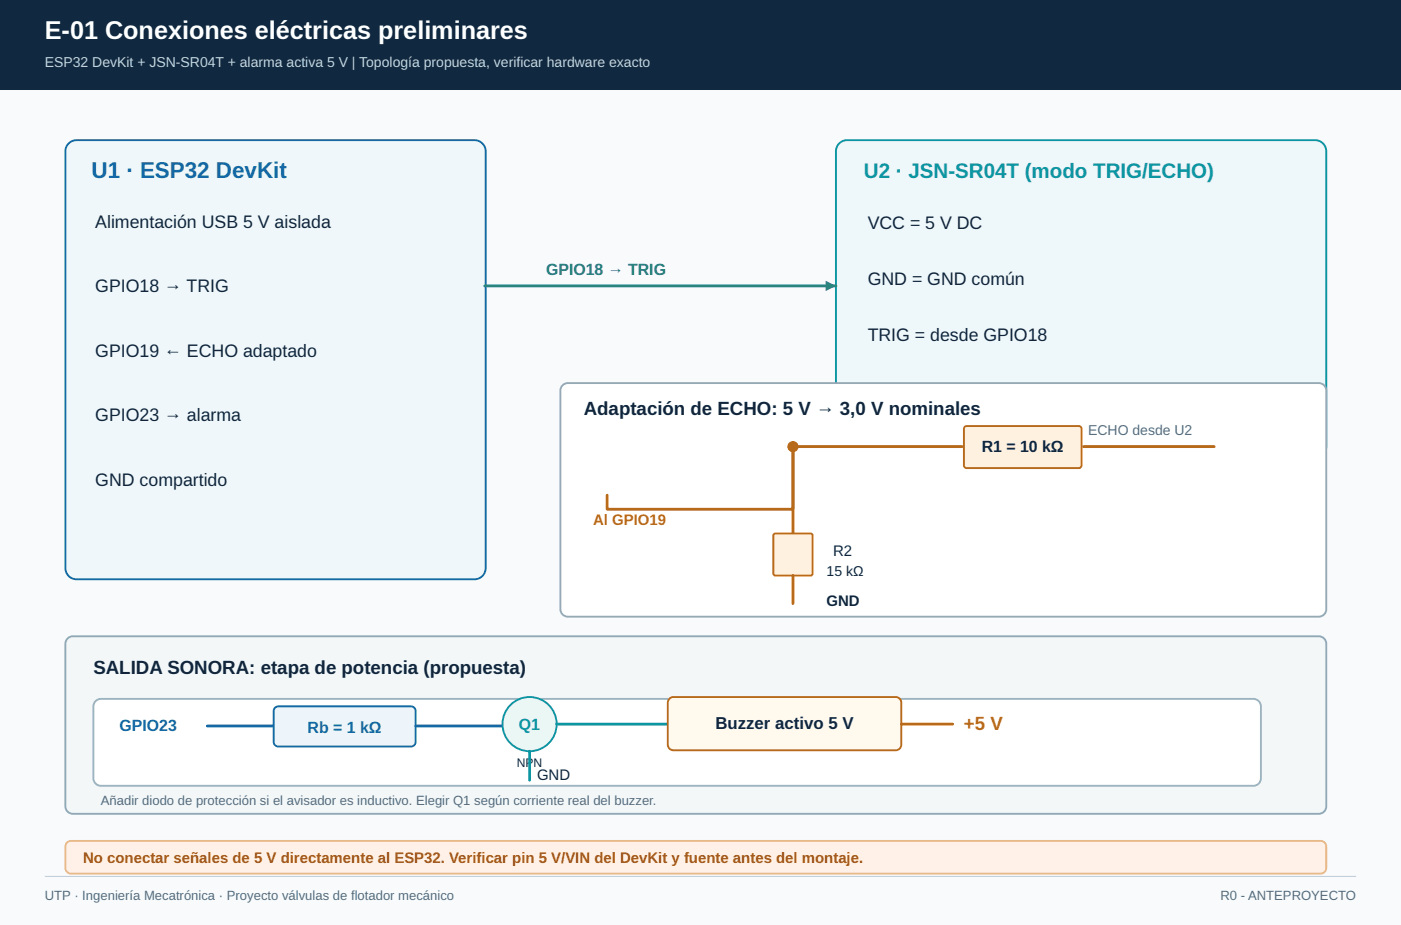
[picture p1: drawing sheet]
<svg xmlns="http://www.w3.org/2000/svg" width="397mm" height="262mm" viewBox="0 0 397 262" stroke-linecap="round" stroke-linejoin="round" font-family="sans-serif">
<defs><g id="words">
<text font-size="7.1" fill="#fff" x="12.7" y="11.1">E-01 Conexiones eléctricas preliminares</text>
<text font-size="6.3" fill="#1468a5" x="25.9" y="50.5">U1 · ESP32 DevKit</text>
<text font-size="5.8" fill="#0c96a2" x="244.7" y="50.5">U2 · JSN-SR04T (modo TRIG/ECHO)</text>
<g font-size="5.3" fill="#12253a">
<text x="165.4" y="117.5">Adaptación de ECHO: 5 V →</text>
<text x="237.9" y="117.5">3,0 V nominales</text>
<text x="26.5" y="190.8">SALIDA SONORA: etapa de potencia (propuesta)</text>
</g>
<text font-size="5.3" fill="#b86a1b" x="273" y="206.6">+5 V</text>
<g font-size="5" fill="#12253a">
<text x="27" y="64.6">Alimentación USB 5 V aislada</text>
<text x="245.8" y="64.8">VCC = 5 V DC</text>
<text x="27" y="82.8">GPIO18 → TRIG</text>
<text x="245.8" y="80.7">GND = GND común</text>
<text x="27" y="101.1">GPIO19 ← ECHO adaptado</text>
<text x="245.8" y="96.6">TRIG = desde GPIO18</text>
<text x="245.8" y="112.4">ECHO = hacia divisor resistivo</text>
<text x="27" y="119.3">GPIO23 → alarma</text>
<text x="27" y="137.6">GND compartido</text>
</g>
<text font-size="4.8" fill="#12253a" x="202.7" y="206.4">Buzzer activo 5 V</text>
<text font-size="4.5" fill="#24866e" x="154.7" y="77.8">GPIO18 → TRIG</text>
<text font-size="4.5" fill="#12253a" x="278.1" y="128.1">R1 = 10 kΩ</text>
<g font-size="4.5" fill="#1468a5">
<text x="33.9" y="206.9">GPIO23</text>
<text x="87.1" y="207.4">Rb = 1 kΩ</text>
</g>
<text font-size="4.5" fill="#0c96a2" x="147" y="206.6">Q1</text>
<text font-size="4.2" fill="#b86a1b" x="168" y="148.7">Al GPIO19</text>
<g font-size="4.2" fill="#12253a">
<text x="236" y="157.4">R2</text>
<text x="234.2" y="171.7">GND</text>
<text x="152.1" y="220.9">GND</text>
</g>
<text font-size="4.2" fill="#9b5019" x="23.5" y="244.5">No conectar señales de 5 V directamente al ESP32. Verificar pin 5 V/VIN del DevKit y fuente antes del montaje.</text>
<text font-size="4" fill="#bfd8e3" x="12.7" y="19.1">ESP32 DevKit + JSN-SR04T + alarma activa 5 V | Topología propuesta, verificar hardware exacto</text>
<text font-size="4" fill="#566c7c" x="308.2" y="123.3">ECHO desde U2</text>
<text font-size="4" fill="#12253a" x="234.2" y="163.2">15 kΩ</text>
<g font-size="3.7" fill="#566c7c">
<text x="28.6" y="228.1">Añadir diodo de protección si el avisador es inductivo. Elegir Q1 según corriente real del buzzer.</text>
<text x="12.7" y="254.8">UTP · Ingeniería Mecatrónica · Proyecto válvulas de flotador mecánico</text>
<text x="345.8" y="254.8">R0 - ANTEPROYECTO</text>
</g>
<text font-size="3.4" fill="#12253a" x="146.4" y="217.2">NPN</text>
</g></defs>
<path d="M0 0h396.9v261.9h-396.9z" fill="#f8fafc"/>
<path d="M0 0h396.9v25.4h-396.9z" fill="#102840"/>
<path d="M12.7 248.2h371.5" fill="none" stroke="#becbd6" stroke-width=".28"/>
<path d="M19.4 40.6a3.2 3.2 0 0 1 2.3-.9h112.7a3.2 3.2 0 0 1 3.2 3.2v118a3.2 3.2 0 0 1-3.2 3.1h-112.7a3.2 3.2 0 0 1-3.2-3.1v-118a3.2 3.2 0 0 1 .9-2.3z" fill="#f0f7fa" stroke="#1468a5" stroke-width=".53"/>
<path d="M237.7 40.6a3.2 3.2 0 0 1 2.3-.9h132.5a3.2 3.2 0 0 1 3.2 3.2v83.6a3.2 3.2 0 0 1-3.2 3.1h-132.5a3.2 3.2 0 0 1-3.2-3.1v-83.6a3.2 3.2 0 0 1 .9-2.3z" fill="#eef7f9" stroke="#0c96a2" stroke-width=".53"/>
<path d="M137.3 81h99.5" fill="none" stroke="#24866e" stroke-width=".79"/>
<path d="M233.9 79.5l2.9 1.5-2.9 1.4z" fill="#24866e"/>
<path d="M159.4 109.1l.9-.5 .6-.1h212.7a2.11 2.11 0 0 1 2.1 2.1v61.9a2.11 2.11 0 0 1-2.1 2.1h-212.7a2.11 2.11 0 0 1-2.2-2.1v-61.9l.1-.6z" fill="#fff" stroke="#95aab4" stroke-width=".53"/>
<path d="M306.9 126.5h37.1" fill="none" stroke="#b86a1b" stroke-width=".79"/>
<path d="M273.3 120.9l.5-.3h31.8a.79 .79 0 0 1 .8 .8v10.4a.79 .79 0 0 1-.8 .8h-31.8a.79 .79 0 0 1-.8-.8v-10.4z" fill="#fff1df" stroke="#b86a1b" stroke-width=".53"/>
<path d="M272.5 126.5h-47.9v17.7h-52.6v-4" fill="none" stroke="#b86a1b" stroke-width=".79"/>
<circle cx="224.6" cy="126.5" r="1.59" fill="#b86a1b"/>
<path d="M224.6 126.5v24.8" fill="none" stroke="#b86a1b" stroke-width=".79"/>
<path d="M219.1 151.3l.5-.2h10.1l.4 .2 .1 11.2-.3 .4-10.3 .1-.5-.3z" fill="#fff1df" stroke="#b86a1b" stroke-width=".53"/>
<path d="M224.6 163v7.9" fill="none" stroke="#b86a1b" stroke-width=".79"/>
<path d="M19.1 180.8l1-.5 .5-.1h353a2.11 2.11 0 0 1 2.1 2.1v46a2.11 2.11 0 0 1-2.1 2.2h-353a2.11 2.11 0 0 1-2.1-2.2v-46l.1-.6z" fill="#f3f7f8" stroke="#91a9b7" stroke-width=".53"/>
<path d="M27.1 198.5l.9-.5 .6-.1h326.5a2.11 2.11 0 0 1 2.1 2.1v20.4a2.11 2.11 0 0 1-2.1 2.1h-326.5a2.11 2.11 0 0 1-2.1-2.1v-20.4v-.5z" fill="#fff" stroke="#9bb4bf" stroke-width=".53"/>
<path d="M58.7 205.6h18.8" fill="none" stroke="#1468a5" stroke-width=".79"/>
<path d="M77.8 200.6l1-.6h37.6a1.32 1.32 0 0 1 1.3 1.3v8.8a1.32 1.32 0 0 1-1.3 1.3h-37.6a1.32 1.32 0 0 1-1.3-1.3v-8.8z" fill="#edf4fa" stroke="#1468a5" stroke-width=".53"/>
<path d="M117.7 205.6h25.7" fill="none" stroke="#1468a5" stroke-width=".79"/>
<circle cx="150" cy="205.1" r="7.7" fill="#eaf7f5" stroke="#0c96a2" stroke-width=".53"/>
<path d="M157.7 205.1h31.5" fill="none" stroke="#0c96a2" stroke-width=".79"/>
<path d="M189.5 198l.8-.5 .5-.1h62.9a1.58 1.58 0 0 1 1.6 1.6v11.9a1.58 1.58 0 0 1-1.6 1.6h-62.9a1.58 1.58 0 0 1-1.6-1.6v-11.9z" fill="#fff9ee" stroke="#b86a1b" stroke-width=".53"/>
<path d="M255.3 205.1h14.6" fill="none" stroke="#b86a1b" stroke-width=".79"/>
<path d="M150 212.7v8.2" fill="none" stroke="#0c96a2" stroke-width=".79"/>
<path d="M18.8 238.8l.8-.6 .5-.1h354a1.58 1.58 0 0 1 1.6 1.6v6.1a1.58 1.58 0 0 1-1.6 1.6h-354a1.58 1.58 0 0 1-1.6-1.6v-6.1z" fill="#fff1e8" stroke="#e8ba8a" stroke-width=".53"/>
<use href="#words"/>
</svg>
